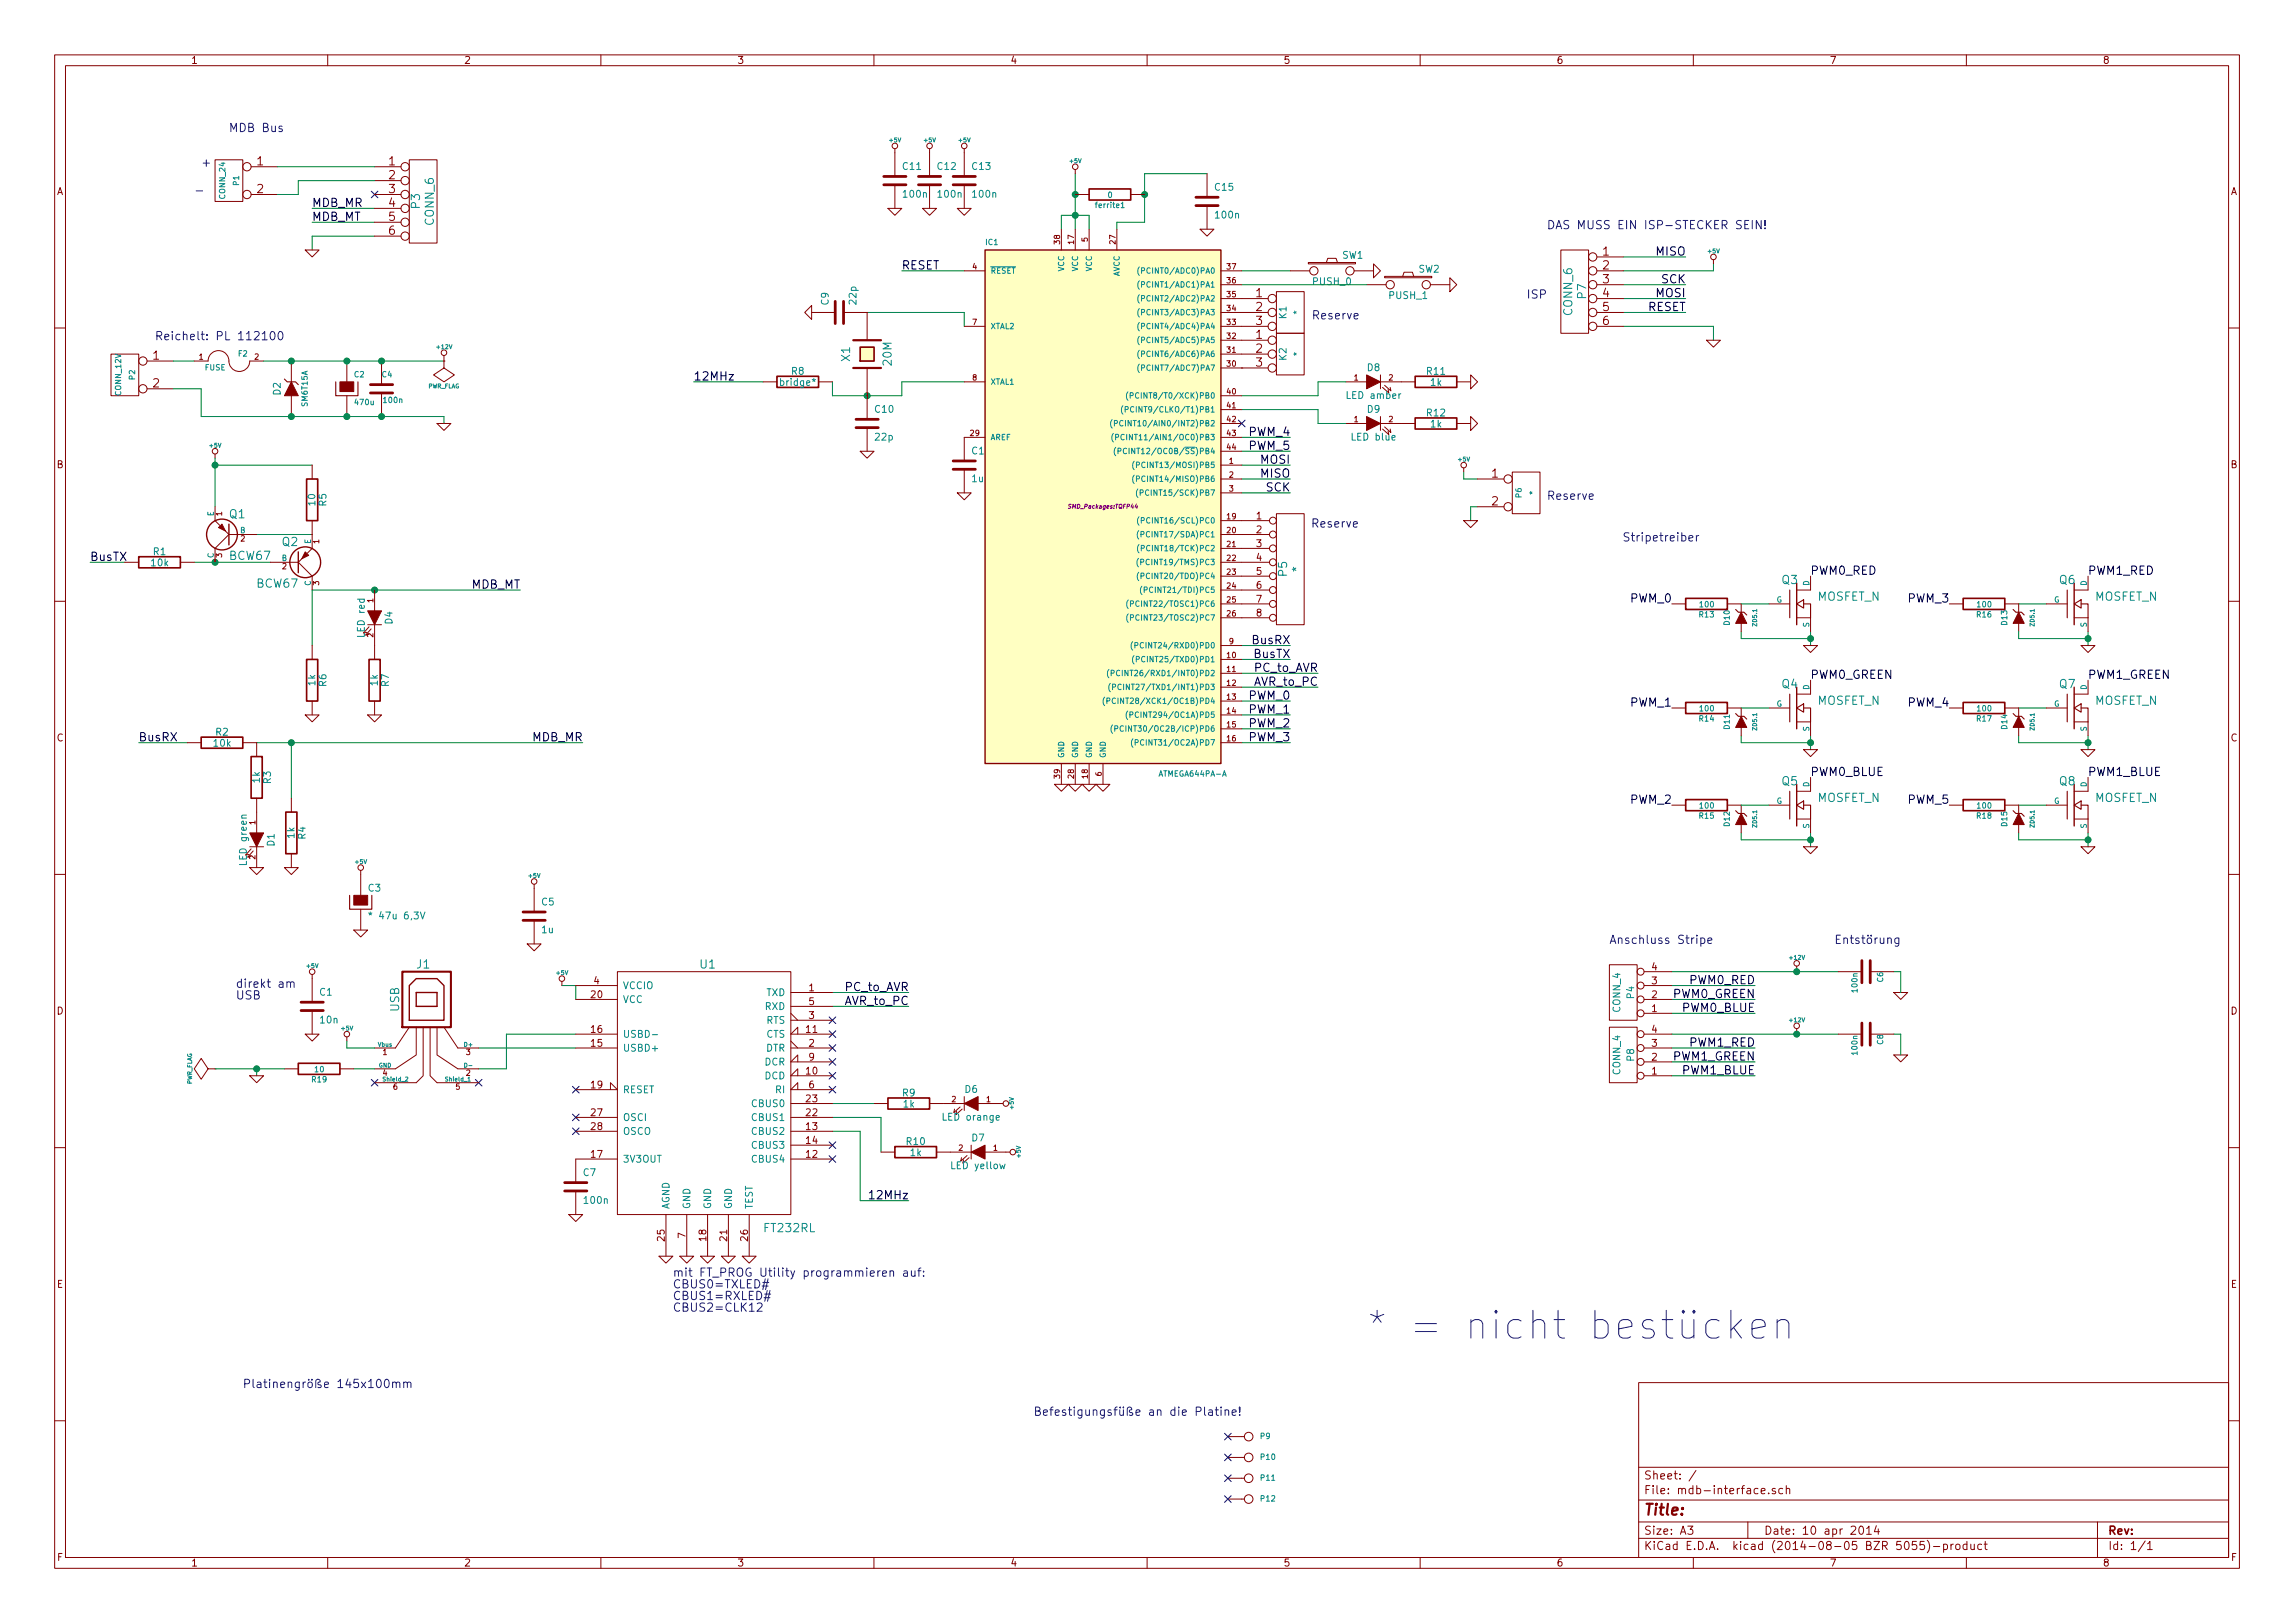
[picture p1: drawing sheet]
<svg xmlns="http://www.w3.org/2000/svg" width="420mm" height="297mm" viewBox="0 0 420 297" stroke-linecap="round" stroke-linejoin="round" font-family="sans-serif">
<defs><g id="words">
<text font-size="7.1" fill="#0000c2" x="250.2" y="245.1">* = nicht bestücken</text>
<text font-size="2.8" fill="#840000" x="301" y="277.3">Title:</text>
<g font-size="2.1" fill="#0000c2">
<text x="41.9" y="24.2">MDB Bus</text>
<text x="36.8" y="30.5">+</text>
<text x="283.2" y="41.9">DAS MUSS EIN ISP-STECKER SEIN!</text>
<text x="240.7" y="58.5">Reserve</text>
<text x="279.8" y="54.6">ISP</text>
<text x="32.1" y="62.3">Reichelt: PL 112100</text>
<text x="283.2" y="91.5">Reserve</text>
<text x="240" y="96.6">Reserve</text>
<text x="298.5" y="99.1">Stripetreiber</text>
<text x="296.3" y="172.8">Anschluss Stripe</text>
<text x="336.7" y="172.8">Entstörung</text>
<text x="43.2" y="180.8">direkt am</text>
<text x="43.2" y="182.9">USB</text>
<text x="123.2" y="233.7">mit FT_PROG Utility programmieren auf:</text>
<text x="123.2" y="235.8">CBUS0=TXLED#</text>
<text x="123.2" y="237.9">CBUS1=RXLED#</text>
<text x="123.2" y="240.1">CBUS2=CLK12</text>
<text x="44.4" y="254">Platinengröße 145x100mm</text>
<text x="189.2" y="259.1">Befestigungsfüße an die Platine!</text>
</g>
<g font-size="2.1" fill="#840000">
<text x="47" y="30.3">1</text>
<text x="47" y="35.3">2</text>
<text x="71.2" y="30.3">1</text>
<text x="71.2" y="32.8">2</text>
<text x="71.2" y="35.3">3</text>
<text x="71.2" y="37.9">4</text>
<text x="71.2" y="40.4">5</text>
<text x="71.2" y="43">6</text>
<text x="293.4" y="46.8">1</text>
<text x="293.4" y="49.3">2</text>
<text x="293.4" y="51.9">3</text>
<text x="229.9" y="54.4">1</text>
<text x="229.9" y="56.9">2</text>
<text x="229.9" y="59.5">3</text>
<text x="293.4" y="54.4">4</text>
<text x="293.4" y="56.9">5</text>
<text x="293.4" y="59.5">6</text>
<text x="28" y="65.8">1</text>
<text x="229.9" y="62">1</text>
<text x="229.9" y="64.6">2</text>
<text x="28" y="70.9">2</text>
<text x="229.9" y="67.1">3</text>
<text x="273.1" y="87.4">1</text>
<text x="273.1" y="92.5">2</text>
<text x="301" y="273.5">File: mdb-interface.sch</text>
<text x="301" y="270.8">Sheet: /</text>
<text x="301" y="280.9">Size: A3</text>
<text x="323" y="280.9">Date: 10 apr 2014</text>
<text x="386" y="280.9">Rev:</text>
<text x="301" y="283.7">KiCad E.D.A. kicad (2014-08-05 BZR 5055)-product</text>
<text x="386" y="283.7">Id: 1/1</text>
</g>
<g font-size="2.1">
<text x="57.1" y="40.4">MDB_MT</text>
<text x="57.1" y="37.9">MDB_MR</text>
<text x="303.2" y="46.8">MISO</text>
<text x="165.1" y="49.3">RESET</text>
<text x="304.1" y="51.9">SCK</text>
<text x="301.5" y="56.9">RESET</text>
<text x="303.2" y="54.4">MOSI</text>
<text x="127" y="69.6">12MHz</text>
<text x="228.7" y="79.8">PWM_4</text>
<text x="228.7" y="82.3">PWM_5</text>
<text x="230.8" y="87.4">MISO</text>
<text x="230.8" y="84.9">MOSI</text>
<text x="231.7" y="90">SCK</text>
<text x="16.5" y="102.7">BusTX</text>
<text x="86.2" y="107.7">MDB_MT</text>
<text x="331.5" y="105.2">PWM0_RED</text>
<text x="382.3" y="105.2">PWM1_RED</text>
<text x="298.5" y="110.3">PWM_0</text>
<text x="349.3" y="110.3">PWM_3</text>
<text x="229.3" y="117.9">BusRX</text>
<text x="229.5" y="120.4">BusTX</text>
<text x="229.5" y="125.5">AVR_to_PC</text>
<text x="229.5" y="123">PC_to_AVR</text>
<text x="331.5" y="124.2">PWM0_GREEN</text>
<text x="382.3" y="124.2">PWM1_GREEN</text>
<text x="228.7" y="128.1">PWM_0</text>
<text x="228.7" y="130.6">PWM_1</text>
<text x="298.5" y="129.3">PWM_1</text>
<text x="349.3" y="129.3">PWM_4</text>
<text x="25.4" y="135.7">BusRX</text>
<text x="97.4" y="135.7">MDB_MR</text>
<text x="228.7" y="133.1">PWM_2</text>
<text x="228.7" y="135.7">PWM_3</text>
<text x="331.5" y="142">PWM0_BLUE</text>
<text x="382.3" y="142">PWM1_BLUE</text>
<text x="298.5" y="147.1">PWM_2</text>
<text x="349.3" y="147.1">PWM_5</text>
<text x="154.6" y="181.4">PC_to_AVR</text>
<text x="154.6" y="183.9">AVR_to_PC</text>
<text x="306.2" y="182.7">PWM0_GREEN</text>
<text x="308" y="185.2">PWM0_BLUE</text>
<text x="309.3" y="180.1">PWM0_RED</text>
<text x="309.3" y="191.6">PWM1_RED</text>
<text x="306.2" y="194.1">PWM1_GREEN</text>
<text x="308" y="196.6">PWM1_BLUE</text>
<text x="159.6" y="219.5">12MHz</text>
</g>
<g font-size="2.1" fill="#008484">
<text x="76.9" y="38.1" transform="rotate(-90 76.9 38.1)">P3</text>
<text x="79.4" y="41.2" transform="rotate(-90 79.4 41.2)">CONN_6</text>
<text x="287.9" y="57.7" transform="rotate(-90 287.9 57.7)">CONN_6</text>
<text x="290.4" y="54.6" transform="rotate(-90 290.4 54.6)">P7</text>
<text x="155.6" y="66.1" transform="rotate(-90 155.6 66.1)">X1</text>
<text x="163.2" y="66.8" transform="rotate(-90 163.2 66.8)">20M</text>
<text x="42" y="94.9">Q1</text>
<text x="51.7" y="99.9">Q2</text>
<text x="42" y="102.5">BCW67</text>
<text x="47" y="107.6">BCW67</text>
<text x="235.6" y="105.4" transform="rotate(-90 235.6 105.4)">P5</text>
<text x="238.2" y="104.6" transform="rotate(-90 238.2 104.6)">*</text>
<text x="326.3" y="106.9">Q3</text>
<text x="377.1" y="106.9">Q6</text>
<text x="332.7" y="109.9">MOSFET_N</text>
<text x="383.5" y="109.9">MOSFET_N</text>
<text x="326.3" y="125.9">Q4</text>
<text x="377.1" y="125.9">Q7</text>
<text x="332.7" y="129">MOSFET_N</text>
<text x="383.5" y="129">MOSFET_N</text>
<text x="326.3" y="143.7">Q5</text>
<text x="377.1" y="143.7">Q8</text>
<text x="332.7" y="146.8">MOSFET_N</text>
<text x="383.5" y="146.8">MOSFET_N</text>
<text x="76.3" y="177.3">J1</text>
<text x="128.2" y="177.3">U1</text>
<text x="73.1" y="185.2" transform="rotate(-90 73.1 185.2)">USB</text>
<text x="140" y="225.5">FT232RL</text>
</g>
<g font-size="1.8" fill="#840000">
<text x="35" y="11.7">1</text>
<text x="85" y="11.7">2</text>
<text x="135" y="11.7">3</text>
<text x="185" y="11.7">4</text>
<text x="235" y="11.7">5</text>
<text x="285" y="11.7">6</text>
<text x="335" y="11.7">7</text>
<text x="385" y="11.7">8</text>
<text x="10.4" y="35.7">A</text>
<text x="408.4" y="35.7">A</text>
<text x="10.4" y="85.7">B</text>
<text x="408.4" y="85.7">B</text>
<text x="230" y="95">1</text>
<text x="230" y="97.6">2</text>
<text x="230" y="100.1">3</text>
<text x="230" y="102.7">4</text>
<text x="230" y="105.2">5</text>
<text x="230" y="107.7">6</text>
<text x="230" y="110.3">7</text>
<text x="230" y="112.8">8</text>
<text x="10.4" y="135.7">C</text>
<text x="408.4" y="135.7">C</text>
<text x="302.4" y="177.6">4</text>
<text x="10.4" y="185.7">D</text>
<text x="108.3" y="182.7">20</text>
<text x="108.7" y="180.1">4</text>
<text x="148.1" y="181.4">1</text>
<text x="148.1" y="183.9">5</text>
<text x="302.4" y="185.2">1</text>
<text x="302.4" y="182.7">2</text>
<text x="302.4" y="180.1">3</text>
<text x="408.4" y="185.7">D</text>
<text x="108.3" y="191.6">15</text>
<text x="108.3" y="189">16</text>
<text x="147.6" y="189">11</text>
<text x="148.1" y="191.6">2</text>
<text x="148.1" y="186.5">3</text>
<text x="302.4" y="191.6">3</text>
<text x="302.4" y="189">4</text>
<text x="147.6" y="196.6">10</text>
<text x="148.1" y="194.1">9</text>
<text x="302.4" y="196.6">1</text>
<text x="302.4" y="194.1">2</text>
<text x="108.3" y="199.2">19</text>
<text x="147.6" y="201.7">23</text>
<text x="148.1" y="199.2">6</text>
<text x="108.3" y="204.3">27</text>
<text x="108.3" y="206.8">28</text>
<text x="147.6" y="204.3">22</text>
<text x="147.6" y="206.8">13</text>
<text x="147.6" y="209.3">14</text>
<text x="108.3" y="211.9">17</text>
<text x="147.6" y="211.9">12</text>
<text x="121.7" y="227.1" transform="rotate(-90 121.7 227.1)">25</text>
<text x="125.5" y="226.6" transform="rotate(-90 125.5 226.6)">7</text>
<text x="129.3" y="227.1" transform="rotate(-90 129.3 227.1)">18</text>
<text x="133.1" y="227.1" transform="rotate(-90 133.1 227.1)">21</text>
<text x="136.9" y="227.1" transform="rotate(-90 136.9 227.1)">26</text>
<text x="10.4" y="235.7">E</text>
<text x="408.4" y="235.7">E</text>
<text x="10.5" y="285.7">F</text>
<text x="35" y="286.7">1</text>
<text x="85" y="286.7">2</text>
<text x="135" y="286.7">3</text>
<text x="185" y="286.7">4</text>
<text x="235" y="286.7">5</text>
<text x="285" y="286.7">6</text>
<text x="335" y="286.7">7</text>
<text x="385" y="286.7">8</text>
<text x="408.5" y="285.7">F</text>
</g>
<g font-size="1.8" fill="#008484">
<text x="165.3" y="31.1">C11</text>
<text x="171.7" y="31.1">C12</text>
<text x="178" y="31.1">C13</text>
<text x="222.5" y="34.9">C15</text>
<text x="165.5" y="36.2">100n</text>
<text x="171.8" y="36.2">100n</text>
<text x="178.2" y="36.2">100n</text>
<text x="222.6" y="40">100n</text>
<text x="245.7" y="47.3">SW1</text>
<text x="240.4" y="52.2">PUSH_0</text>
<text x="259.7" y="49.9">SW2</text>
<text x="151.7" y="55.8" transform="rotate(-90 151.7 55.8)">C9</text>
<text x="156.8" y="55.6" transform="rotate(-90 156.8 55.6)">22p</text>
<text x="235.5" y="58.3" transform="rotate(-90 235.5 58.3)">K1</text>
<text x="254.4" y="54.7">PUSH_1</text>
<text x="235.5" y="65.9" transform="rotate(-90 235.5 65.9)">K2</text>
<text x="143" y="70.6">bridge*</text>
<text x="144.9" y="68.6">R8</text>
<text x="250.3" y="67.9">D8</text>
<text x="261.3" y="68.6">R11</text>
<text x="261.9" y="70.6">1k</text>
<text x="51.4" y="72.3" transform="rotate(-90 51.4 72.3)">D2</text>
<text x="160.2" y="75.5">C10</text>
<text x="246.8" y="73">LED amber</text>
<text x="250.3" y="75.5">D9</text>
<text x="261.3" y="76.2">R12</text>
<text x="160.3" y="80.6">22p</text>
<text x="178" y="83.1">C14</text>
<text x="247.6" y="80.6">LED blue</text>
<text x="261.9" y="78.2">1k</text>
<text x="178" y="88.2">1u</text>
<text x="57.7" y="92.4" transform="rotate(-90 57.7 92.4)">10</text>
<text x="59.7" y="92.6" transform="rotate(-90 59.7 92.6)">R5</text>
<text x="28.1" y="101.6">R1</text>
<text x="27.7" y="103.6">10k</text>
<text x="66.8" y="116.4" transform="rotate(-90 66.8 116.4)">LED red</text>
<text x="71.8" y="114.2" transform="rotate(-90 71.8 114.2)">D4</text>
<text x="57.7" y="125.5" transform="rotate(-90 57.7 125.5)">1k</text>
<text x="59.7" y="125.6" transform="rotate(-90 59.7 125.6)">R6</text>
<text x="69.1" y="125.5" transform="rotate(-90 69.1 125.5)">1k</text>
<text x="71.2" y="125.6" transform="rotate(-90 71.2 125.6)">R7</text>
<text x="39.2" y="136.6">10k</text>
<text x="39.5" y="134.6">R2</text>
<text x="47.5" y="143.2" transform="rotate(-90 47.5 143.2)">1k</text>
<text x="49.6" y="143.4" transform="rotate(-90 49.6 143.4)">R3</text>
<text x="50.2" y="154.8" transform="rotate(-90 50.2 154.8)">D1</text>
<text x="53.9" y="153.4" transform="rotate(-90 53.9 153.4)">1k</text>
<text x="55.9" y="153.6" transform="rotate(-90 55.9 153.6)">R4</text>
<text x="45.2" y="158.1" transform="rotate(-90 45.2 158.1)">LED green</text>
<text x="67.4" y="163.2">C3</text>
<text x="99.2" y="165.7">C5</text>
<text x="68.5" y="168.2">* 47u 6,3V</text>
<text x="99.2" y="170.8">1u</text>
<text x="58.5" y="182.2">C1</text>
<text x="114" y="181">VCCIO</text>
<text x="114" y="183.6">VCC</text>
<text x="140" y="184.8">RXD</text>
<text x="140.2" y="182.3">TXD</text>
<text x="296.6" y="185.2" transform="rotate(-90 296.6 185.2)">CONN_4</text>
<text x="299.2" y="182.7" transform="rotate(-90 299.2 182.7)">P4</text>
<text x="58.7" y="187.3">10n</text>
<text x="114" y="189.9">USBD-</text>
<text x="140.2" y="187.4">RTS</text>
<text x="140.2" y="189.9">CTS</text>
<text x="114" y="192.4">USBD+</text>
<text x="139.9" y="195">DCR</text>
<text x="139.9" y="197.5">DCD</text>
<text x="140.1" y="192.4">DTR</text>
<text x="296.6" y="196.7" transform="rotate(-90 296.6 196.7)">CONN_4</text>
<text x="299.2" y="194.1" transform="rotate(-90 299.2 194.1)">P8</text>
<text x="114" y="200.1">RESET</text>
<text x="137.8" y="202.6">CBUS0</text>
<text x="142" y="200.1">RI</text>
<text x="165.3" y="200.6">R9</text>
<text x="165.4" y="202.7">1k</text>
<text x="176.7" y="200">D6</text>
<text x="114" y="205.1">OSCI</text>
<text x="114" y="207.7">OSCO</text>
<text x="137.8" y="205.1">CBUS1</text>
<text x="137.8" y="207.7">CBUS2</text>
<text x="166" y="209.5">R10</text>
<text x="172.8" y="205.1">LED orange</text>
<text x="178" y="208.9">D7</text>
<text x="106.8" y="215.2">C7</text>
<text x="114" y="212.8">3V3OUT</text>
<text x="137.8" y="212.8">CBUS4</text>
<text x="137.8" y="210.2">CBUS3</text>
<text x="166.7" y="211.6">1k</text>
<text x="174.3" y="214">LED yellow</text>
<text x="107.1" y="220.3">100n</text>
<text x="122.6" y="221.3" transform="rotate(-90 122.6 221.3)">AGND</text>
<text x="126.4" y="221.3" transform="rotate(-90 126.4 221.3)">GND</text>
<text x="130.2" y="221.3" transform="rotate(-90 130.2 221.3)">GND</text>
<text x="134" y="221.3" transform="rotate(-90 134 221.3)">GND</text>
<text x="137.8" y="221.3" transform="rotate(-90 137.8 221.3)">TEST</text>
</g>
<g font-size="1.4" fill="#008484">
<text x="43.8" y="33.9" transform="rotate(-90 43.8 33.9)">P1</text>
<text x="41.2" y="36.3" transform="rotate(-90 41.2 36.3)">CONN_24</text>
<text x="200.8" y="38.1">ferrite1</text>
<text x="202.8" y="36.2">0</text>
<text x="180.5" y="44.8">IC1</text>
<text x="181.4" y="50.1">RESET</text>
<text x="194.8" y="49.8" transform="rotate(-90 194.8 49.8)">VCC</text>
<text x="197.4" y="49.8" transform="rotate(-90 197.4 49.8)">VCC</text>
<text x="199.9" y="49.8" transform="rotate(-90 199.9 49.8)">VCC</text>
<text x="205" y="50.8" transform="rotate(-90 205 50.8)">AVCC</text>
<text x="209.5" y="52.6">(PCINT1/ADC1)PA1</text>
<text x="209.5" y="50.1">(PCINT0/ADC0)PA0</text>
<text x="209.5" y="57.7">(PCINT3/ADC3)PA3</text>
<text x="209.5" y="55.2">(PCINT2/ADC2)PA2</text>
<text x="237.9" y="57.5" transform="rotate(-90 237.9 57.5)">*</text>
<text x="43.6" y="65.2">F2</text>
<text x="181.4" y="60.2">XTAL2</text>
<text x="209.5" y="65.3">(PCINT6/ADC6)PA6</text>
<text x="209.5" y="62.8">(PCINT5/ADC5)PA5</text>
<text x="209.5" y="60.2">(PCINT4/ADC4)PA4</text>
<text x="237.9" y="65.1" transform="rotate(-90 237.9 65.1)">*</text>
<text x="24.7" y="69.5" transform="rotate(-90 24.7 69.5)">P2</text>
<text x="37.5" y="67.8">FUSE</text>
<text x="64.9" y="69">C2</text>
<text x="70" y="69">C4</text>
<text x="181.4" y="70.4">XTAL1</text>
<text x="209.5" y="67.9">(PCINT7/ADC7)PA7</text>
<text x="22.2" y="72.4" transform="rotate(-90 22.2 72.4)">CONN_12V</text>
<text x="56.3" y="74.3" transform="rotate(-90 56.3 74.3)">SM6T15A</text>
<text x="65.1" y="74.1">470u</text>
<text x="70.3" y="73.7">100n</text>
<text x="207.3" y="75.5">(PCINT9/CLKO/T1)PB1</text>
<text x="208.4" y="72.9">(PCINT8/T0/XCK)PB0</text>
<text x="181.4" y="80.6">AREF</text>
<text x="205.9" y="78">(PCINT10/AIN0/INT2)PB2</text>
<text x="206.1" y="80.6">(PCINT11/AIN1/OC0)PB3</text>
<text x="206.4" y="83.1">(PCINT12/OC0B/SS)PB4</text>
<text x="209" y="85.6">(PCINT13/MOSI)PB5</text>
<text x="209" y="88.2">(PCINT14/MISO)PB6</text>
<text x="39.1" y="94.5" transform="rotate(-90 39.1 94.5)">E</text>
<text x="209.6" y="90.7">(PCINT15/SCK)PB7</text>
<text x="209.8" y="95.8">(PCINT16/SCL)PC0</text>
<text x="278.6" y="91.1" transform="rotate(-90 278.6 91.1)">P6</text>
<text x="281.1" y="90.5" transform="rotate(-90 281.1 90.5)">*</text>
<text x="43.9" y="97.6">B</text>
<text x="56.9" y="99.6" transform="rotate(-90 56.9 99.6)">E</text>
<text x="209.6" y="98.3">(PCINT17/SDA)PC1</text>
<text x="209.7" y="100.9">(PCINT18/TCK)PC2</text>
<text x="39.1" y="102.1" transform="rotate(-90 39.1 102.1)">C</text>
<text x="51.6" y="102.7">B</text>
<text x="56.9" y="107.2" transform="rotate(-90 56.9 107.2)">C</text>
<text x="209.6" y="103.4">(PCINT19/TMS)PC3</text>
<text x="209.6" y="106">(PCINT20/TDO)PC4</text>
<text x="331.2" y="107.2" transform="rotate(-90 331.2 107.2)">D</text>
<text x="382" y="107.2" transform="rotate(-90 382 107.2)">D</text>
<text x="207.9" y="111">(PCINT22/TOSC1)PC6</text>
<text x="207.9" y="113.6">(PCINT23/TOSC2)PC7</text>
<text x="210.3" y="108.5">(PCINT21/TDI)PC5</text>
<text x="311.1" y="113">R13</text>
<text x="311.3" y="111.1">100</text>
<text x="325.2" y="110.3">G</text>
<text x="361.9" y="113">R16</text>
<text x="362.1" y="111.1">100</text>
<text x="376" y="110.3">G</text>
<text x="208.8" y="118.7">(PCINT24/RXD0)PD0</text>
<text x="316.7" y="114.4" transform="rotate(-90 316.7 114.4)">D10</text>
<text x="331.2" y="114.8" transform="rotate(-90 331.2 114.8)">S</text>
<text x="367.5" y="114.4" transform="rotate(-90 367.5 114.4)">D13</text>
<text x="382" y="114.8" transform="rotate(-90 382 114.8)">S</text>
<text x="205.4" y="123.7">(PCINT26/RXD1/INT0)PD2</text>
<text x="209" y="121.2">(PCINT25/TXD0)PD1</text>
<text x="204.5" y="128.8">(PCINT28/XCK1/OC1B)PD4</text>
<text x="205.5" y="126.3">(PCINT27/TXD1/INT1)PD3</text>
<text x="207.9" y="131.4">(PCINT294/OC1A)PD5</text>
<text x="311.3" y="130.2">100</text>
<text x="325.2" y="129.3">G</text>
<text x="331.2" y="126.3" transform="rotate(-90 331.2 126.3)">D</text>
<text x="362.1" y="130.2">100</text>
<text x="376" y="129.3">G</text>
<text x="382" y="126.3" transform="rotate(-90 382 126.3)">D</text>
<text x="205.9" y="133.9">(PCINT30/OC2B/ICP)PD6</text>
<text x="208.7" y="136.4">(PCINT31/OC2A)PD7</text>
<text x="311.1" y="132">R14</text>
<text x="316.7" y="133.4" transform="rotate(-90 316.7 133.4)">D11</text>
<text x="331.2" y="133.8" transform="rotate(-90 331.2 133.8)">S</text>
<text x="361.9" y="132">R17</text>
<text x="367.5" y="133.4" transform="rotate(-90 367.5 133.4)">D14</text>
<text x="382" y="133.8" transform="rotate(-90 382 133.8)">S</text>
<text x="194.8" y="138.7" transform="rotate(-90 194.8 138.7)">GND</text>
<text x="197.4" y="138.7" transform="rotate(-90 197.4 138.7)">GND</text>
<text x="199.9" y="138.7" transform="rotate(-90 199.9 138.7)">GND</text>
<text x="202.4" y="138.7" transform="rotate(-90 202.4 138.7)">GND</text>
<text x="212.4" y="142.1">ATMEGA644PA-A</text>
<text x="311.1" y="149.8">R15</text>
<text x="311.3" y="148">100</text>
<text x="325.2" y="147.1">G</text>
<text x="331.2" y="144.1" transform="rotate(-90 331.2 144.1)">D</text>
<text x="361.9" y="149.8">R18</text>
<text x="362.1" y="148">100</text>
<text x="376" y="147.1">G</text>
<text x="382" y="144.1" transform="rotate(-90 382 144.1)">D</text>
<text x="316.7" y="151.2" transform="rotate(-90 316.7 151.2)">D12</text>
<text x="331.2" y="151.6" transform="rotate(-90 331.2 151.6)">S</text>
<text x="367.5" y="151.2" transform="rotate(-90 367.5 151.2)">D15</text>
<text x="382" y="151.6" transform="rotate(-90 382 151.6)">S</text>
<text x="344.8" y="179.7" transform="rotate(-90 344.8 179.7)">C6</text>
<text x="340.1" y="181.5" transform="rotate(-90 340.1 181.5)">100n</text>
<text x="344.8" y="191.1" transform="rotate(-90 344.8 191.1)">C8</text>
<text x="57.7" y="196.2">10</text>
<text x="340.1" y="192.9" transform="rotate(-90 340.1 192.9)">100n</text>
<text x="57.1" y="198.1">R19</text>
<text x="230.8" y="263.4">P9</text>
<text x="230.9" y="267.2">P10</text>
<text x="230.9" y="271">P11</text>
<text x="230.9" y="274.8">P12</text>
</g>
<g font-size="1.4" fill="#840000">
<text x="194.1" y="44.6" transform="rotate(-90 194.1 44.6)">38</text>
<text x="196.6" y="44.6" transform="rotate(-90 196.6 44.6)">17</text>
<text x="199.1" y="44.2" transform="rotate(-90 199.1 44.2)">5</text>
<text x="204.2" y="44.6" transform="rotate(-90 204.2 44.6)">27</text>
<text x="178.1" y="49.3">4</text>
<text x="224.6" y="51.9">36</text>
<text x="224.6" y="49.3">37</text>
<text x="178.1" y="59.5">7</text>
<text x="224.6" y="59.5">33</text>
<text x="224.6" y="56.9">34</text>
<text x="224.6" y="54.4">35</text>
<text x="36.4" y="65.8">1</text>
<text x="46.6" y="65.8">2</text>
<text x="224.6" y="64.6">31</text>
<text x="224.6" y="62">32</text>
<text x="178.1" y="69.6">8</text>
<text x="224.6" y="67.1">30</text>
<text x="247.9" y="69.6">1</text>
<text x="254.3" y="69.6">2</text>
<text x="224.6" y="72.2">40</text>
<text x="224.6" y="74.7">41</text>
<text x="224.6" y="77.3">42</text>
<text x="247.9" y="77.3">1</text>
<text x="254.3" y="77.3">2</text>
<text x="177.6" y="79.8">29</text>
<text x="224.6" y="79.8">43</text>
<text x="224.6" y="82.3">44</text>
<text x="225" y="84.9">1</text>
<text x="225" y="87.4">2</text>
<text x="225" y="90">3</text>
<text x="40.6" y="94.4" transform="rotate(-90 40.6 94.4)">1</text>
<text x="224.6" y="95">19</text>
<text x="44.1" y="99.1">2</text>
<text x="58.4" y="99.5" transform="rotate(-90 58.4 99.5)">1</text>
<text x="224.6" y="97.6">20</text>
<text x="224.6" y="100.1">21</text>
<text x="40.6" y="102" transform="rotate(-90 40.6 102)">3</text>
<text x="51.7" y="104.2">2</text>
<text x="58.4" y="107.1" transform="rotate(-90 58.4 107.1)">3</text>
<text x="224.6" y="102.7">22</text>
<text x="224.6" y="105.2">23</text>
<text x="224.6" y="107.7">24</text>
<text x="68.3" y="110.3" transform="rotate(-90 68.3 110.3)">1</text>
<text x="224.6" y="110.3">25</text>
<text x="224.6" y="112.8">26</text>
<text x="68.3" y="116.6" transform="rotate(-90 68.3 116.6)">2</text>
<text x="225" y="117.9">9</text>
<text x="224.6" y="120.4">10</text>
<text x="224.6" y="123">11</text>
<text x="224.6" y="125.5">12</text>
<text x="224.6" y="128.1">13</text>
<text x="224.6" y="130.6">14</text>
<text x="224.6" y="133.1">15</text>
<text x="224.6" y="135.7">16</text>
<text x="194.1" y="142.4" transform="rotate(-90 194.1 142.4)">39</text>
<text x="196.6" y="142.4" transform="rotate(-90 196.6 142.4)">28</text>
<text x="199.1" y="142.4" transform="rotate(-90 199.1 142.4)">18</text>
<text x="201.7" y="142" transform="rotate(-90 201.7 142)">6</text>
<text x="46.7" y="150.9" transform="rotate(-90 46.7 150.9)">1</text>
<text x="46.7" y="157.3" transform="rotate(-90 46.7 157.3)">2</text>
<text x="70.1" y="193.1">1</text>
<text x="70.1" y="196.9">4</text>
<text x="85.3" y="196.9">2</text>
<text x="85.3" y="193.1">3</text>
<text x="72" y="199.4">6</text>
<text x="83.4" y="199.4">5</text>
<text x="174.2" y="201.7">2</text>
<text x="180.6" y="201.7">1</text>
<text x="175.5" y="210.6">2</text>
<text x="181.9" y="210.6">1</text>
</g>
<g font-size="1.1" fill="#008484">
<text x="162.9" y="26">+5V</text>
<text x="169.2" y="26">+5V</text>
<text x="175.6" y="26">+5V</text>
<text x="195.9" y="29.8">+5V</text>
<text x="312.7" y="46.3">+5V</text>
<text x="80" y="63.9">+12V</text>
<text x="78.3" y="71.1">PWR_FLAG</text>
<text x="38.4" y="81.9">+5V</text>
<text x="267" y="84.4">+5V</text>
<text x="321.6" y="114.5" transform="rotate(-90 321.6 114.5)">ZD5.1</text>
<text x="372.4" y="114.5" transform="rotate(-90 372.4 114.5)">ZD5.1</text>
<text x="321.6" y="133.5" transform="rotate(-90 321.6 133.5)">ZD5.1</text>
<text x="372.4" y="133.5" transform="rotate(-90 372.4 133.5)">ZD5.1</text>
<text x="321.6" y="151.3" transform="rotate(-90 321.6 151.3)">ZD5.1</text>
<text x="372.4" y="151.3" transform="rotate(-90 372.4 151.3)">ZD5.1</text>
<text x="65.1" y="158.1">+5V</text>
<text x="96.8" y="160.6">+5V</text>
<text x="56.2" y="177.2">+5V</text>
<text x="101.9" y="178.4">+5V</text>
<text x="327.7" y="175.6">+12V</text>
<text x="62.5" y="188.6">+5V</text>
<text x="69.2" y="191.6">Vbus</text>
<text x="85" y="191.6">D+</text>
<text x="327.7" y="187.1">+12V</text>
<text x="69.3" y="195.4">GND</text>
<text x="70.2" y="197.9">Shield_2</text>
<text x="81.6" y="197.9">Shield_1</text>
<text x="85.2" y="195.4">D-</text>
<text x="35.1" y="198.6" transform="rotate(-90 35.1 198.6)">PWR_FLAG</text>
<text x="185.6" y="202.9" transform="rotate(-90 185.6 202.9)">+5V</text>
<text x="186.8" y="211.8" transform="rotate(-90 186.8 211.8)">+5V</text>
</g>
<text font-size="1.1" fill="#840084" x="195.8" y="93.1">SMD_Packages:TQFP44</text>
</g></defs>
<g fill="none" stroke="#840000" stroke-width=".18">
<path d="M10 10h400v277h-400zM12 12h396v273.1h-396zM60 10v2M110 10v2M160 10v2M210 10v2M260 10v2M310 10v2M360 10v2M39.4 29.2h5v7.7h-5zM46 30.5h4.8M46 35.6h4.8"/>
<path d="M68.6 30.5h4.8M68.6 35.6h4.8M68.6 33.1h4.8M68.6 38.1h4.8M74.9 29.2h5.1v15.3h-5.1zM162.6 38.1h2.5l-1.3 1.3zM163.8 27.2v5.1M163.8 33.8v4.3M168.9 38.1h2.5l-1.2 1.3zM170.2 27.2v5.1M170.2 33.8v4.3M175.3 38.1h2.5l-1.3 1.3z"/>
<path d="M176.5 27.2v5.1M176.5 33.8v4.3M196.8 31v.8M196.8 35.6h2.6M207 35.6h2.5M221 31.8v4.3M221 37.6v4.3M55.9 45.8h2.5l-1.3 1.2zM68.6 40.7h4.8M68.6 43.2h4.8M147.3 57.2l1.3-1.3v2.6zM148.6 57.2h4.3"/>
<path d="M154.4 57.2h4.3v5.1M176.5 49.6h3.8M176.5 59.7h3.8M194.3 41.9v3.9M196.8 41.9v3.9M199.4 41.9v3.9M204.5 41.9v3.9M219.7 41.9h2.5l-1.2 1.3zM223.5 57.2h8.7M223.5 49.6h3.8M223.5 52.1h3.8M223.5 54.6h8.7"/>
<path d="M223.5 59.7h8.7M233.7 53.4h5.1v7.6h-5.1zM236.2 49.6h3.6M239.5 48h8.7v.3h-8.7zM242.8 48l.3-.7h1.5l.3 .7M247.9 49.6h3.6M250.2 52.1h3.5M251.5 48.3l1.2 1.3-1.2 1.2zM253.5 50.6h8.6v.2h-8.6zM256.8 50.6l.2-.8h1.6l.2 .8M261.9 52.1h3.5M265.4 50.8l1.3 1.3-1.3 1.3z"/>
<path d="M285.7 45.8h5.1v15.2h-5.1zM292.4 57.2h4.8M292.4 47h4.8M292.4 49.6h4.8M292.4 52.1h4.8M292.4 54.6h4.8M292.4 59.7h4.8M313.7 47.5v.8M10 60h2M20.3 64.8h5.1v7.6h-5.1zM26.9 66.1h4.8M26.9 71.2h4.8"/>
<path d="M35.6 66.1h2.5a1.93 1.93 0 0 1 2.1-1.9 1.93 1.93 0 0 1 1.7 2.2 1.91 1.91 0 0 0 2.1 1.6 1.91 1.91 0 0 0 1.7-1.9h2.6M53.3 66.1v3.8M53.3 72.4v3.8M63.5 66.1v3.8M63.5 72.4v3.8M69.8 66.1v4.3M69.8 71.9v4.3M80 77.5h2.5l-1.2 1.3zM81.3 65.1v1M81.3 66.1h.1M81.3 66.1v1.2l1.9 1.3-1.9 1.3-1.9-1.3 1.9-1.3M139.7 69.9h2.5"/>
<path d="M149.9 69.9h2.5M158.7 67.3v9.4M158.7 78.3v4.3M176.5 69.9h3.8M223.5 77.5h3.8M223.5 67.3h8.7M223.5 72.4h3.8M223.5 64.8h8.7M223.5 75h3.8M223.5 62.3h8.7M233.7 61h5.1v7.6h-5.1zM246.4 69.9h3.8"/>
<path d="M246.4 77.5h3.8M252.7 69.9h6.4M252.7 68.6v2.6M252.7 76.2v2.6M252.7 77.5h6.4M253.1 78.5l1.2 1-.2-.6M253.1 70.9l1.2 1-.2-.6M253.5 78.1l1.1 1.1-.1-.7M253.5 70.5l1.1 1-.1-.6M266.7 69.9h2.5M266.7 77.5h2.5M269.2 76.2l1.3 1.3-1.3 1.3z"/>
<path d="M269.2 68.6l1.3 1.3-1.3 1.3zM312.4 62.3h2.6l-1.3 1.2zM408 60h2M39.4 83.1v.8M39.4 92.7v2.6l.9 .9M41.3 97.2l.6 .6M41.9 97.8h5.1M41.9 97.8l-2.5 2.6v2.5M57.1 95.3v5.1l-.8 .9M57.1 85.1v2.6M157.5 82.6h2.5l-1.3 1.3zM175.3 90.2h2.5l-1.3 1.3z"/>
<path d="M176.5 85.9v4.3M180.3 80h-3.8v4.4M223.5 87.7h3.8M223.5 95.3h8.9M223.5 97.8h8.9M223.5 85.1h3.8M223.5 90.2h3.8M223.5 80h3.8M223.5 82.6h3.8M233.7 94h5.1v20.3h-5.1zM268 85.6v.8M268 95.3h2.5l-1.3 1.3z"/>
<path d="M270.5 87.7h4.8M270.5 92.7h4.8M276.9 86.4h5v7.6h-5zM10 110h2M22.9 102.9h2.5M33 102.9h2.6M49.5 102.9h5.1M54.6 102.9l2.5 2.5v2.6M55.2 102.3l-.6 .6M57.1 118.1v2.6M67.3 114.3h2.5M67.6 114.7l-1.1 1.2 .7-.2"/>
<path d="M67.9 115.1l-1 1.1 .7-.1M68.6 108v3.8M68.6 114.3v6.4M223.5 100.4h8.9M223.5 102.9h8.9M223.5 105.4h8.9M223.5 108h8.9M223.5 110.5h8.9M223.5 113.1h8.9M223.5 118.1h3.8M306.1 110.5h2.5M316.2 110.5h2.6v1.6"/>
<path d="M318.8 114.1v1.5M323.8 110.5h3.9M328.9 113.1h2.6v2.5M330.2 118.1h2.5l-1.2 1.3zM331.5 105.4v2.6h-2.6M356.9 110.5h2.5M367 110.5h2.6v1.6M369.6 114.1v1.5M374.6 110.5h3.9M379.7 113.1h2.6v2.5M381 118.1h2.5l-1.2 1.3zM382.3 105.4v2.6h-2.6"/>
<path d="M408 110h2M34.3 135.9h2.5M44.4 135.9h2.6v2.6M55.9 130.8h2.5l-1.3 1.3zM57.1 128.3v2.5M67.3 130.8h2.5l-1.2 1.3zM68.6 128.3v2.5M194.3 139.7v3.8M196.8 139.7v3.8M199.4 139.7v3.8M201.9 139.7v3.8M223.5 135.9h3.8"/>
<path d="M223.5 120.7h3.8M223.5 123.2h3.8M223.5 125.8h3.8M223.5 128.3h3.8M223.5 130.8h3.8M223.5 133.4h3.8M306.1 129.6h2.5M316.2 129.6h2.6v1.5M318.8 133.1v1.6M323.8 129.6h3.9M328.9 132.1h2.6v2.6M330.2 137.2h2.5l-1.2 1.3z"/>
<path d="M331.5 124.5v2.5h-2.6M356.9 129.6h2.5M367 129.6h2.6v1.5M369.6 133.1v1.6M374.6 129.6h3.9M379.7 132.1h2.6v2.6M381 137.2h2.5l-1.2 1.3zM382.3 124.5v2.5h-2.6M45.7 158.8h2.6l-1.3 1.3zM45.7 155h2.6M46.4 155.7l-1.1 1.2 .7-.1M47 146.1v6.3"/>
<path d="M47 155v3.8M52.1 158.8h2.5l-1.3 1.3zM53.3 146.1v2.5M53.3 156.2v2.6M66 159.3v4.6M193 143.5h2.6l-1.3 1.3zM195.6 143.5h2.5l-1.3 1.3zM198.1 143.5h2.6l-1.3 1.3zM200.7 143.5h2.5l-1.3 1.3zM306.1 147.4h2.5M316.2 147.4h2.6v1.5M318.8 150.9v1.5"/>
<path d="M323.8 147.4h3.9M328.9 149.9h2.6v2.5M330.2 155h2.5l-1.2 1.2zM331.5 142.3v2.5h-2.6M356.9 147.4h2.5M367 147.4h2.6v1.5M369.6 150.9v1.5M374.6 147.4h3.9M379.7 149.9h2.6v2.5M381 155h2.5l-1.2 1.2zM382.3 142.3v2.5h-2.6M10 160h2"/>
<path d="M57.1 178.3v5.1M64.8 170.2h2.5l-1.3 1.3zM66 166.4v3.8M96.5 172.8h2.6l-1.3 1.2zM97.8 161.8v5.1M97.8 168.4v4.4M102.9 179.6v.8M113 177.8h31.8v44.5h-31.8zM294.6 176.6h5.1v10.1h-5.1zM301 177.8h5.1M328.9 176.8v1M336.5 177.8h4.4"/>
<path d="M342.4 177.8h4.3M408 160h2M38.1 195.6l-1.3-1.9-1.2 1.9 1.2 1.9 1.3-1.9h1.3M39.4 195.6h.1M45.7 196.9h2.6l-1.3 1.3zM52.1 195.6h2.5M55.9 189.3h2.5l-1.3 1.2zM57.1 184.9v4.4M62.2 195.6h2.6M63.5 189.8v.7M74.9 188l-2.5 3.8h-3.8M76.2 181.6h.1"/>
<path d="M76.2 188v5.1l-3.8 2.5h-3.8M77.5 188v8.9l-1.3 1.3h-7.6M78.7 188v8.9l1.3 1.3h7.6M80 188v5.1l3.8 2.5h3.8M81.3 188l2.5 3.8h3.8M105.4 199.4h7.6l-1.2-1.2v1.2M105.4 191.8h7.6M105.4 180.4h7.6M105.4 182.9h7.6M105.4 189.3h7.6M144.8 191.8h7.6M144.8 181.6h7.6"/>
<path d="M144.8 190.5l1.2 1.3M144.8 186.7h7.6M144.8 185.5l1.2 1.2M144.8 184.2h7.6M146 199.4v-1.2l-1.2 1.2h7.6M146 194.3v-1.2l-1.2 1.2h7.6M146 196.9v-1.3l-1.2 1.3h7.6M146 189.3v-1.3l-1.2 1.3h7.6M294.6 188h5.1v10.2h-5.1zM301 191.8h5.1M301 180.4h5.1M301 194.3h5.1"/>
<path d="M301 196.9h5.1M301 182.9h5.1M301 189.3h5.1M301 185.5h5.1M328.9 188.3v1M336.5 189.3h4.4M342.4 189.3h4.3M346.7 181.6h2.5l-1.2 1.3zM346.7 193.1h2.5l-1.2 1.2zM10 210h2M105.4 218v4.3M105.4 204.5h7.6"/>
<path d="M105.4 207h7.6M113 212.1h-7.6v4.3M144.8 202h7.6M144.8 212.1h7.6M144.8 204.5h7.6M144.8 207h7.6M144.8 209.6h7.6M160 202h2.6M161.3 210.9h2.5M170.2 202h6.3M171.4 210.9h6.4M175.8 202.6l-1.2 1 .2-.6"/>
<path d="M176.1 203l-1.1 1 .1-.6M176.5 200.7v2.5M177 211.5l-1.1 1 .1-.6M177.4 211.9l-1.1 1 .1-.6M177.8 209.6v2.5M179.1 202h4.5M180.3 210.9h4.6M408 210h2M104.1 222.3h2.6l-1.3 1.3zM120.6 229.9h2.6l-1.3 1.3zM121.9 222.3v7.6M124.5 229.9h2.5l-1.3 1.3z"/>
<path d="M125.7 222.3v7.6M128.3 229.9h2.5l-1.3 1.3zM129.5 222.3v7.6M132.1 229.9h2.5l-1.3 1.3zM133.3 222.3v7.6M135.9 229.9h2.5l-1.2 1.3zM137.2 222.3v7.6M300 253h108v32.1h-108zM10 260h2M224.8 262.9h3M224.8 266.7h3M224.8 270.5h3"/>
<path d="M224.8 274.4h3M300 278.5h108M300 274.5h108M300 268.5h108M309 279.3h.9l-.5 .6 .5 .1v.7l-.2 .1-.7-.1M310.5 269.1l-1.3 2M320 278.5v3M322.4 272.9l.7-.1v-.3l-.4-.1-.3 .2 .1 .7h.6M323.8 273.3v.1M325 272.5a.37 .37 0 0 0-.6 .1l.1 .2 .5 .2 .1 .1-.2 .3-.5-.1M326.4 272.5l-.5-.1-.2 .3v.6l.2 .1 .5-.1M327 272.5l.2-.1 .4 .1 .1 .9"/>
<path d="M327 271.9v1.5M340.5 279.5l.2-.2a.81 .81 0 0 1 .6 .6 .81 .81 0 0 1-.3 .8l-.2 .1a.79 .79 0 0 1-.3-1.3zM341.7 279.7l.5-.4v1.5M343.5 279.2l-.3 1.1h.9M343.9 279.8v1M384 278.5v6.6M408 260h2M60 285.1v1.9M110 285.1v1.9M160 285.1v1.9M210 285.1v1.9M260 285.1v1.9"/>
<path d="M300 281.5h108M310 285.1v1.9M341.7 280.8h.9M350.9 282.1h-.8v.7l.2-.1h.5l.1 .3v.5l-.3 .1-.5-.1M352.3 282.1h-.7l-.1 .7 .2-.1h.5l.1 .3v.5l-.2 .1-.6-.1M352.8 281.9a1.71 1.71 0 0 1 0 2.3M354 283h1.1M355.8 282.7l.5-.1 .2 .3-.1 .6h-.6M355.8 282.6v1.5M357.2 282.6v1M357.6 282.6l-.4 .3M358.1 282.7l.2-.1 .4 .1 .1 .6-.1 .2-.4 .1-.2-.1z"/>
<path d="M360 285.1v1.9M360.1 282.7l-.4-.1-.3 .3 .1 .6 .2 .1 .4-.1M360.1 282.1v1.5M360.8 282.6l.1 .9 .3 .1 .2-.1M361.4 282.6v1M362.8 282.7l-.4-.1-.3 .3 .1 .6 .2 .1 .4-.1M363.2 282.6h.6M363.4 282.1v1.3l.4 .2M392.7 282l-1.2 2M393.2 282.5l.4-.4v1.5M393.2 283.6h.8"/>
<circle cx="45.2" cy="35.6" r=".76"/>
<circle cx="45.2" cy="30.5" r=".76"/>
<circle cx="74.2" cy="30.5" r=".76"/>
<circle cx="74.2" cy="35.6" r=".76"/>
<circle cx="74.2" cy="33.1" r=".76"/>
<circle cx="74.2" cy="38.1" r=".76"/>
<circle cx="163.8" cy="26.7" r=".51"/>
<circle cx="170.2" cy="26.7" r=".51"/>
<circle cx="176.5" cy="26.7" r=".51"/>
<circle cx="196.8" cy="30.5" r=".51"/>
<circle cx="74.2" cy="43.2" r=".76"/>
<circle cx="74.2" cy="40.7" r=".76"/>
<circle cx="232.9" cy="57.2" r=".76"/>
<circle cx="232.9" cy="59.7" r=".76"/>
<circle cx="232.9" cy="54.6" r=".76"/>
<circle cx="240.5" cy="49.6" r=".76"/>
<circle cx="247.1" cy="49.6" r=".76"/>
<circle cx="254.5" cy="52.1" r=".76"/>
<circle cx="261.1" cy="52.1" r=".76"/>
<circle cx="291.6" cy="49.6" r=".76"/>
<circle cx="291.6" cy="57.2" r=".76"/>
<circle cx="291.6" cy="54.6" r=".76"/>
<circle cx="291.6" cy="59.7" r=".76"/>
<circle cx="291.6" cy="47" r=".76"/>
<circle cx="291.6" cy="52.1" r=".76"/>
<circle cx="313.7" cy="47" r=".51"/>
<circle cx="26.2" cy="66.1" r=".76"/>
<circle cx="26.2" cy="71.2" r=".76"/>
<circle cx="81.3" cy="64.6" r=".51"/>
<circle cx="232.9" cy="62.3" r=".76"/>
<circle cx="232.9" cy="64.8" r=".76"/>
<circle cx="232.9" cy="67.3" r=".76"/>
<circle cx="39.4" cy="82.6" r=".51"/>
<circle cx="233" cy="95.3" r=".63"/>
<circle cx="233" cy="97.8" r=".63"/>
<circle cx="268" cy="85.1" r=".51"/>
<circle cx="276.1" cy="87.7" r=".76"/>
<circle cx="276.1" cy="92.7" r=".76"/>
<circle cx="233" cy="102.9" r=".63"/>
<circle cx="233" cy="113.1" r=".63"/>
<circle cx="233" cy="100.4" r=".63"/>
<circle cx="233" cy="105.4" r=".63"/>
<circle cx="233" cy="108" r=".63"/>
<circle cx="233" cy="110.5" r=".63"/>
<circle cx="66" cy="158.8" r=".51"/>
<circle cx="57.2" cy="177.8" r=".51"/>
<circle cx="97.8" cy="161.3" r=".51"/>
<circle cx="102.9" cy="179.1" r=".51"/>
<circle cx="300.4" cy="177.8" r=".63"/>
<circle cx="328.9" cy="176.3" r=".51"/>
<circle cx="63.5" cy="189.3" r=".51"/>
<circle cx="300.4" cy="194.3" r=".63"/>
<circle cx="300.4" cy="180.4" r=".63"/>
<circle cx="300.4" cy="182.9" r=".63"/>
<circle cx="300.4" cy="189.3" r=".63"/>
<circle cx="300.4" cy="191.8" r=".63"/>
<circle cx="300.4" cy="196.9" r=".63"/>
<circle cx="300.4" cy="185.5" r=".63"/>
<circle cx="328.9" cy="187.7" r=".51"/>
<circle cx="184.2" cy="202" r=".51"/>
<circle cx="185.4" cy="210.9" r=".51"/>
<circle cx="228.6" cy="274.4" r=".79"/>
<circle cx="228.6" cy="266.7" r=".79"/>
<circle cx="228.6" cy="270.5" r=".79"/>
<circle cx="228.6" cy="262.9" r=".79"/>
</g>
<g fill="none" stroke="#0000c2" stroke-width=".18">
<path d="M35.9 34.9h1.2M51.6 23.2l-.3-.1-.2 .2v.2l.5 .2v.3h-.5M319.4 41.1h.5M320.2 40.3h-.8v1.6h.8M320.8 40.3v1.6M322.4 40.3v1.6l-.9-1.6v1.6M323.1 41.7v.2M323.1 40.3v1M28.7 61.5l.8-.1 .1-.2-.1-.4-.2-.1h-.6v1.5M29.1 61.5l.5 .7M30.2 61.7l.7-.2-.1-.2-.4-.1-.2 .2 .1 .7h.5M31.5 60.7v.1"/>
<path d="M31.5 61.2v1M298.2 97.6a.62 .62 0 0 0-.8 0v.5l.7 .3v.5a.62 .62 0 0 1-.8 0M311 98l-.3 .1-.1 .2M52.5 179.8h.1a.36 .36 0 0 1 .6 .1v.8M52.5 179.7v1M53.2 179.9a.35 .35 0 0 1 .3-.2 .35 .35 0 0 1 .3 .2v.8M294.8 172.7l.5-1.5 .5 1.5M294.9 172.2h.8M312.7 172.2l.7-.2-.1-.3h-.4l-.2 .2 .1 .7h.5M347.6 171.7v1.2l-.3 .3-.3-.1M347.6 171.7h-.4l-.3 .3v.4l.1 .2h.6M138.6 238.6l.6-.1 .2 .1 .1 .3-.9 1.1h.9"/>
<path d="M139.5 235.4h1.1M139.9 237.5h1.1M140 236.8h1.1M140.5 236.2l-.5 2M140.6 234l-.4 2M141 236.2l-.5 2M161.6 233.1l.7-.2-.1-.3h-.4l-.2 .2v.7h.6M162.9 232.7l.1-.1a.36 .36 0 0 1 .6 .2v.8M162.9 232.6v1M165.5 232.6h.6v1M166.1 232.9l-.5 .1a.3 .3 0 0 0-.2 .3 .3 .3 0 0 0 .2 .3l.5-.1M166.9 232.6v.8a.38 .38 0 0 0 .6 0"/>
<path d="M167.5 232.6v1M168 232.6h.6M168.6 232.1l-.4 .2v1.3M169.1 233.4v.2M169.1 232.6v.2M316.9 239.8v5.1M70.5 252.6l.2-.2a.81 .81 0 0 1 .6 .8 .81 .81 0 0 1-.6 .8l-.2-.2-.1-.4zM71.9 253.1l.1-.1a.36 .36 0 0 1 .5 .2v.8M71.9 252.9v1.1M72.5 253.2a.35 .35 0 0 1 .4-.3 .35 .35 0 0 1 .3 .3v.8M73.9 253.1l.1-.1a.36 .36 0 0 1 .6 .2v.8M73.9 252.9v1.1"/>
<path d="M74.6 253.2a.35 .35 0 0 1 .3-.3 .35 .35 0 0 1 .3 .3v.8M220.5 257.5v1.3l.3 .2M221.3 258.1h.6l.1 .9M222 258.4l-.5 .1a.3 .3 0 0 0-.3 .2 .3 .3 0 0 0 .3 .3h.5M222.5 258h.6M222.7 257.5v1.3l.4 .2M223.5 257.5v.2M223.5 258v1M224.3 258.2l.1-.1a.36 .36 0 0 1 .5 .2v.7M224.3 258v1M225.6 258.5l.7-.1-.1-.3-.4-.1-.2 .3 .1 .7h.5M226.9 258.9v.1"/>
<path d="M226.9 257.5v1M314.7 241.8l-.5-.3h-.9l-.5 .3-.5 .7v1.4l.5 .8 .5 .2h.9l.5-.2M317.4 243l1.4 1.9M318.8 241.5l-1.9 1.9M320.8 243.2l2.4-.5v-.4l-.3-.5-.4-.3h-1l-.5 .3-.2 .5v1.9l.2 .5 .5 .2h1l.4-.2M325.3 242a1.24 1.24 0 0 1 2.2 .3v2.6M325.3 241.5v3.4"/>
</g>
<g fill="none" stroke="#008400" stroke-width=".18">
<path d="M50.8 30.5h17.8M57.1 38.1h11.5M68.6 33.1h-14v2.5h-3.8M196.8 31.8v10.1M221 31.8h-11.5v8.9h-5v1.2M57.1 40.7h11.5M68.6 43.2h-11.5v2.6M158.7 57.2h17.8v2.5M165.1 49.6h11.4M194.3 41.9v-2.5h5.1v2.5M227.3 52.1h22.9M227.3 49.6h8.9"/>
<path d="M297.2 57.2h11.4M297.2 52.1h11.4M297.2 59.7h16.5v2.6M297.2 47h11.4M297.2 54.6h11.4M313.7 48.3v1.3h-16.5M31.7 66.1h3.9M31.7 71.2h5.1v5h44.5v1.3M48.3 66.1h33M127 69.9h12.7M152.4 69.9v2.5h12.7v-2.5h11.4M227.3 67.3h.1"/>
<path d="M227.3 75h14v2.5h5.1M246.4 69.9h-5.1v2.5h-14M39.4 85.1h17.7M39.4 83.9v8.8M47 97.8h10.1M227.3 87.7h8.9M227.3 90.2h8.9M227.3 85.1h8.9M227.3 80h8.9M227.3 82.6h8.9M268 86.4v1.3h2.5M270.5 92.7h-1.3v2.6"/>
<path d="M16.5 102.9h6.4M35.6 102.9h13.9M95.2 108h-38.1v10.1M227.3 118.1h8.9M318.8 110.5h5M318.8 115.6v1.3h12.7M331.5 115.6v2.5M369.6 110.5h5M369.6 115.6v1.3h12.7M382.3 115.6v2.5M25.4 135.9h8.9M47 135.9h59.7"/>
<path d="M53.3 135.9v10.2M227.3 120.7h8.9M227.3 125.8h14M227.3 135.9h8.9M227.3 123.2h14M227.3 128.3h8.9M227.3 130.8h8.9M227.3 133.4h8.9M318.8 134.7v1.2h12.7M318.8 129.6h5M331.5 134.7v2.5M369.6 134.7v1.2h12.7"/>
<path d="M369.6 129.6h5M382.3 134.7v2.5M318.8 152.4v1.3h12.7M318.8 147.4h5M331.5 152.4v2.6M369.6 147.4h5M369.6 152.4v1.3h12.7M382.3 152.4v2.6M306.1 177.8h30.4M346.7 177.8h1.3v3.8M39.4 195.6h12.7M47 195.6v1.3"/>
<path d="M63.5 190.5v1.3h5.1M64.8 195.6h3.8M87.6 191.8h17.8M102.9 180.4h2.5v2.5M105.4 189.3h-12.7v6.3h-5.1M152.4 181.6h14M152.4 184.2h14M306.1 191.8h15.2M306.1 189.3h30.4M306.1 180.4h15.2M306.1 182.9h15.2M306.1 185.5h15.2"/>
<path d="M306.1 194.3h15.2M306.1 196.9h15.2M346.7 189.3h1.3v3.8M152.4 202h7.6M152.4 204.5h8.9v6.4M152.4 207h5.1v12.7h8.9"/>
</g>
<g fill="#008400" stroke="#008400" stroke-width=".25">
<circle cx="196.8" cy="35.6" r=".51"/>
<circle cx="209.5" cy="35.6" r=".51"/>
<circle cx="39.4" cy="102.9" r=".51"/>
<circle cx="68.6" cy="108" r=".51"/>
<circle cx="39.4" cy="85.1" r=".51"/>
<circle cx="53.3" cy="135.9" r=".51"/>
<circle cx="47" cy="195.6" r=".51"/>
<circle cx="158.8" cy="72.4" r=".51"/>
<circle cx="196.8" cy="39.4" r=".51"/>
<circle cx="63.5" cy="66.1" r=".51"/>
<circle cx="63.5" cy="76.2" r=".51"/>
<circle cx="331.5" cy="116.9" r=".51"/>
<circle cx="331.5" cy="135.9" r=".51"/>
<circle cx="382.3" cy="116.9" r=".51"/>
<circle cx="382.3" cy="135.9" r=".51"/>
<circle cx="53.3" cy="66.1" r=".51"/>
<circle cx="53.3" cy="76.2" r=".51"/>
<circle cx="331.5" cy="153.7" r=".51"/>
<circle cx="382.3" cy="153.7" r=".51"/>
<circle cx="69.9" cy="66.1" r=".51"/>
<circle cx="69.9" cy="76.2" r=".51"/>
<circle cx="328.9" cy="177.8" r=".51"/>
<circle cx="328.9" cy="189.3" r=".51"/>
</g>
<g fill="none" stroke="#840000" stroke-width=".3">
<path d="M199.4 34.6h7.6v2h-7.6zM142.2 68.9h7.7v2h-7.7zM157.5 63.5h2.5v2.6h-2.5zM259.1 76.5h7.6v2h-7.6zM259.1 68.9h7.6v2h-7.6zM56.1 87.7h2.1v7.6h-2.1zM25.4 101.9h7.6v2h-7.6zM308.6 109.5h7.6v2h-7.6zM359.4 109.5h7.6v2h-7.6zM36.8 134.9h7.6v2h-7.6zM46 138.5h2v7.6h-2zM56.1 120.7h2.1v7.6h-2.1z"/>
<path d="M67.6 120.7h2v7.6h-2zM308.6 128.6h7.6v2h-7.6zM359.4 128.6h7.6v2h-7.6zM52.3 148.6h2.1v7.6h-2.1zM308.6 146.3h7.6v2.1h-7.6zM359.4 146.3h7.6v2.1h-7.6zM54.6 194.6h7.6v2h-7.6zM162.6 201h7.6v2h-7.6zM163.8 209.8h7.6v2.1h-7.6z"/>
</g>
<g fill="none" stroke="#008484" stroke-width=".18">
<path d="M205.3 37.3l.2-.3v1M205.3 38h.5M181.4 48.8h4.5M208.6 59a1.2 1.2 0 0 0 0 1.6M208.6 56.5a1.2 1.2 0 0 0 0 1.5M208.6 53.9a1.2 1.2 0 0 0 0 1.6M208.6 51.4a1.2 1.2 0 0 0 0 1.5M208.6 48.9a1.2 1.2 0 0 0 0 1.5M209 59.7h.5v-.5h-.5v1M209 57.2l.5-.1v-.4l-.5-.1v1M209 54.6h.5v-.5h-.5v1M209 52.1l.5-.1v-.4l-.5-.1v1.1"/>
<path d="M209 49.5h.5v-.4l-.5-.1v1M148.7 69.5l.3 .1 .3-.1M148.8 69.8l.2-.2 .2 .2M203.6 76.8a1.2 1.2 0 0 0 0 1.5M203.8 79.3a1.2 1.2 0 0 0 0 1.6M204 77.5l.5-.1v-.4l-.5-.1v1.1M205.6 74.3a1.2 1.2 0 0 0 0 1.5M205.6 77a.44 .44 0 0 0-.6 .5 .44 .44 0 0 0 .6 .4M205.8 79.6a.44 .44 0 0 0-.6 .4 .44 .44 0 0 0 .6 .4M206 74.9h.5v-.4l-.5-.1v1M206.5 71.7a1.2 1.2 0 0 0 0 1.6M206.9 72.4h.5v-.5h-.5v1"/>
<path d="M208.5 72a.44 .44 0 0 0-.6 .4 .44 .44 0 0 0 .6 .4M208.6 66.6a1.2 1.2 0 0 0 0 1.6M208.6 64.1a1.2 1.2 0 0 0 0 1.5M208.6 61.6a1.2 1.2 0 0 0 0 1.5M209 67.3h.5v-.5h-.5v1M209 64.8l.5-.1v-.4l-.5-.1v1.1M209 62.2h.5v-.4l-.5-.1v1M256.5 72.1l-.4 .2M204.2 80h.5v-.5h-.5v1M204.3 81.9a1.2 1.2 0 0 0 0 1.5M204.7 82.6l.5-.1v-.4l-.5-.1v1M206.2 82.1a.44 .44 0 0 0-.6 .4 .44 .44 0 0 0 .6 .4"/>
<path d="M207.6 84.4a1.2 1.2 0 0 0 0 1.6M207.6 87a1.2 1.2 0 0 0 0 1.5M208.1 85.1h.4v-.5h-.4v1M208.1 87.6h.4v-.4l-.4-.1v1M208.3 89.5a1.2 1.2 0 0 0 0 1.5M208.5 97.1a1.2 1.2 0 0 0 0 1.6M208.5 99.7a1.2 1.2 0 0 0 0 1.5M208.5 94.6a1.2 1.2 0 0 0 0 1.5M208.7 90.2l.5-.1v-.4l-.5-.1v1.1M208.9 97.8h.5v-.5h-.5v1M208.9 95.3l.5-.1v-.4l-.5-.1v1M206.6 109.8a1.2 1.2 0 0 0 0 1.6"/>
<path d="M206.6 112.4a1.2 1.2 0 0 0 0 1.5M207 110.5h.4v-.5h-.4v1M207 113h.4v-.4l-.4-.1v1M207.4 117.4a1.2 1.2 0 0 0 0 1.6M207.6 120a1.2 1.2 0 0 0 0 1.5M207.8 118.1h.5v-.5h-.5v1M208.4 102.2a1.2 1.2 0 0 0 0 1.5M208.5 104.7a1.2 1.2 0 0 0 0 1.6M208.8 102.9l.5-.1v-.4l-.5-.1v1.1M208.9 105.4h.5v-.5h-.5v1M208.9 100.3h.5v-.4l-.5-.1v1M209.1 107.3a1.2 1.2 0 0 0 0 1.5"/>
<path d="M209.5 108l.5-.1v-.4l-.5-.1v1M202.2 127.6a1.2 1.2 0 0 0 0 1.5M202.6 128.3l.5-.1v-.4l-.5-.1v1.1M203 122.5a1.2 1.2 0 0 0 0 1.6M203.3 125.1a1.2 1.2 0 0 0 0 1.5M203.4 123.2h.5v-.5h-.5v1M203.7 125.7h.5v-.4l-.5-.1v1M203.7 132.7a1.2 1.2 0 0 0 0 1.5M204.1 133.4l.5-.1v-.4l-.5-.1v1M204.2 127.8a.44 .44 0 0 0-.6 .5 .44 .44 0 0 0 .6 .4M205 122.8a.44 .44 0 0 0-.6 .4 .44 .44 0 0 0 .6 .4M205.3 125.3a.44 .44 0 0 0-.7 .4 .44 .44 0 0 0 .7 .4"/>
<path d="M205.7 132.9a.44 .44 0 0 0-.7 .4 .44 .44 0 0 0 .7 .4M206.5 130.1a1.2 1.2 0 0 0 0 1.6M206.9 130.8h.4v-.5h-.4v1M207.4 135.2a1.2 1.2 0 0 0 0 1.6M207.8 135.9h.5v-.5h-.5v1M208 120.7l.5-.1v-.4l-.5-.1v1M223.8 142.1l.4-1 .3 1M67.5 167.1l.3 .1 .3-.1M67.6 167.4l.2-.2 .2 .2M67.8 166.9v.3M77 166.9l.4 1.3 .4-1.3M74.2 197.2l.4-.1 .1 .2-.5 .6h.5"/>
<path d="M85.7 197.9h.4M119.4 189.4h1M182.4 204.6l.6-.1-.1-.3h-.4l-.1 .1v.6h.5M183 213l.3 .9 .2-.6 .3 .6 .2-.9"/>
</g>
<g fill="none" stroke="#840000" stroke-width=".51">
<path d="M161.8 33.8h4.1M161.8 32.3h4.1M168.1 33.8h4.1M168.1 32.3h4.1M174.5 33.8h4.1M174.5 32.3h4.1M218.9 37.6h4.1M218.9 36.1h4.1M152.9 55.2v4M154.4 55.2v4M67.8 71.9h4.1M67.8 70.4h4.1"/>
<path d="M156.7 78.3h4.1M156.7 76.7h4.1M174.5 85.9h4.1M174.5 84.4h4.1M95.8 168.4h4M95.8 166.9h4M340.9 175.8v4.1M342.4 175.8v4.1M55.1 184.9h4.1M55.1 183.4h4.1M340.9 187.2v4.1M342.4 187.2v4.1"/>
<path d="M103.4 218h4M103.4 216.4h4"/>
</g>
<path d="M156.2 67.3h5.1M156.2 62.3h5.1" fill="none" stroke="#840000" stroke-width=".41"/>
<g fill="#ffffc2" stroke="#ffffc2" stroke-width=".25">
<path d="M157.5 63.5h2.5v2.6h-2.5z"/>
<path d="M180.3 45.8h43.2v93.9h-43.2z"/>
</g>
<g fill="none" stroke="#840000" stroke-width=".2">
<path d="M52.1 69.4l.5 .5h1.5l.5 .5M61.5 69.9v2.5h4v-2.5M317.8 111.5l.5 .6h1l.5 .5M327.7 108v5.1M328.9 110.5l1.3-.7v1.5zM330.2 110.5h1.3v2.6M368.6 111.5l.5 .6h1l.5 .5M378.5 108v5.1M379.7 110.5l1.3-.7v1.5zM381 110.5h1.3v2.6M317.8 130.6l.5 .5h1l.5 .5M327.7 127v5.1"/>
<path d="M328.9 129.6l1.3-.8v1.5zM330.2 129.6h1.3v2.5M368.6 130.6l.5 .5h1l.5 .5M378.5 127v5.1M379.7 129.6l1.3-.8v1.5zM381 129.6h1.3v2.5M317.8 148.4l.5 .5h1l.5 .5M327.7 144.8v5.1M328.9 147.4l1.3-.8v1.5zM330.2 147.4h1.3v2.5M368.6 148.4l.5 .5h1l.5 .5M378.5 144.8v5.1"/>
<path d="M379.7 147.4l1.3-.8v1.5zM381 147.4h1.3v2.5M64 163.9v2.5h4.1v-2.5"/>
</g>
<g fill="#840000" stroke="#840000" stroke-width=".18">
<path d="M64.8 163.9h2.5v1.7h-2.5z"/>
<path d="M177.8 210.9l2.5-1.3v2.5z"/>
<path d="M176.5 202l2.6-1.3v2.5z"/>
<path d="M250.2 76.2l2.5 1.3-2.5 1.3z"/>
<path d="M45.7 152.4h2.6l-1.3 2.6z"/>
<path d="M67.3 111.8h2.5l-1.2 2.5z"/>
<path d="M40 96.6l.6-.7 .7 1.3z"/>
<path d="M55.9 101l.6 .6-1.3 .7z"/>
<path d="M250.2 68.6l2.5 1.3-2.5 1.3z"/>
<path d="M53.3 69.9l1.3 2.5h-2.5z"/>
<path d="M62.2 69.9h2.6v1.8h-2.6z"/>
<path d="M318.8 112.1l1 2h-2z"/>
<path d="M318.8 131.1l1 2h-2z"/>
<path d="M318.8 148.9l1 2h-2z"/>
<path d="M369.6 112.1l1 2h-2z"/>
<path d="M369.6 131.1l1 2h-2z"/>
<path d="M369.6 148.9l1 2h-2z"/>
</g>
<g fill="none" stroke="#000084" stroke-width=".18">
<path d="M68 35l1.2 1.2M69.2 35l-1.2 1.2M226.7 76.9l1.2 1.2M227.9 76.9l-1.2 1.2M68 197.5l1.2 1.3M69.2 197.5l-1.2 1.3M87 197.5l1.2 1.3M88.2 197.5l-1.2 1.3M104.8 198.8l1.2 1.2M106 198.8l-1.2 1.2M151.8 198.8l1.2 1.2M151.8 196.3l1.2 1.2"/>
<path d="M151.8 193.7l1.2 1.3M151.8 191.2l1.2 1.2M151.8 188.7l1.2 1.2M151.8 186.1l1.2 1.2M153 198.8l-1.2 1.2M153 196.3l-1.2 1.2M153 193.7l-1.2 1.3M153 191.2l-1.2 1.2M153 188.7l-1.2 1.2M153 186.1l-1.2 1.2M104.8 206.4l1.2 1.3M104.8 203.9l1.2 1.2"/>
<path d="M106 206.4l-1.2 1.3M106 203.9l-1.2 1.2M151.8 211.5l1.2 1.2M151.8 209l1.2 1.2M153 211.5l-1.2 1.2M153 209l-1.2 1.2M224.2 262.3l1.2 1.2M224.2 266.1l1.2 1.2M224.2 269.9l1.2 1.3M224.2 273.7l1.2 1.3M225.4 262.3l-1.2 1.2M225.4 266.1l-1.2 1.2"/>
<path d="M225.4 269.9l-1.2 1.3M225.4 273.7l-1.2 1.3"/>
</g>
<g fill="none" stroke="#840000" stroke-width=".25">
<path d="M180.3 45.8h43.2v93.9h-43.2zM328.9 106.7v7.6M379.7 106.7v7.6M328.9 125.8v7.6M379.7 125.8v7.6M328.9 143.5v7.7M379.7 143.5v7.7M74.9 180.4l1.3-1.3h3.8l1.3 1.3v6.3h-6.4zM76.2 181.6v2.6zM76.2 181.6h3.8zM76.2 184.2h3.8zM80 181.6v2.6z"/>
<circle cx="40.6" cy="97.8" r="2.82"/>
<circle cx="55.9" cy="102.9" r="2.82"/>
</g>
<path d="M73.7 177.8h8.8v10.2h-8.8z" fill="none" stroke="#840000" stroke-width=".38"/>
<g fill="#840000" stroke="#840000" stroke-width=".25">
<path d="M41.9 95.9v3.8z"/>
<path d="M54.6 101v3.8z"/>
</g>
<path d="M208.1 92.2l-.3 .6h.5M208.2 92.5l-.1 .6" fill="none" stroke="#840084" stroke-width=".18"/>
<use href="#words"/>
</svg>
